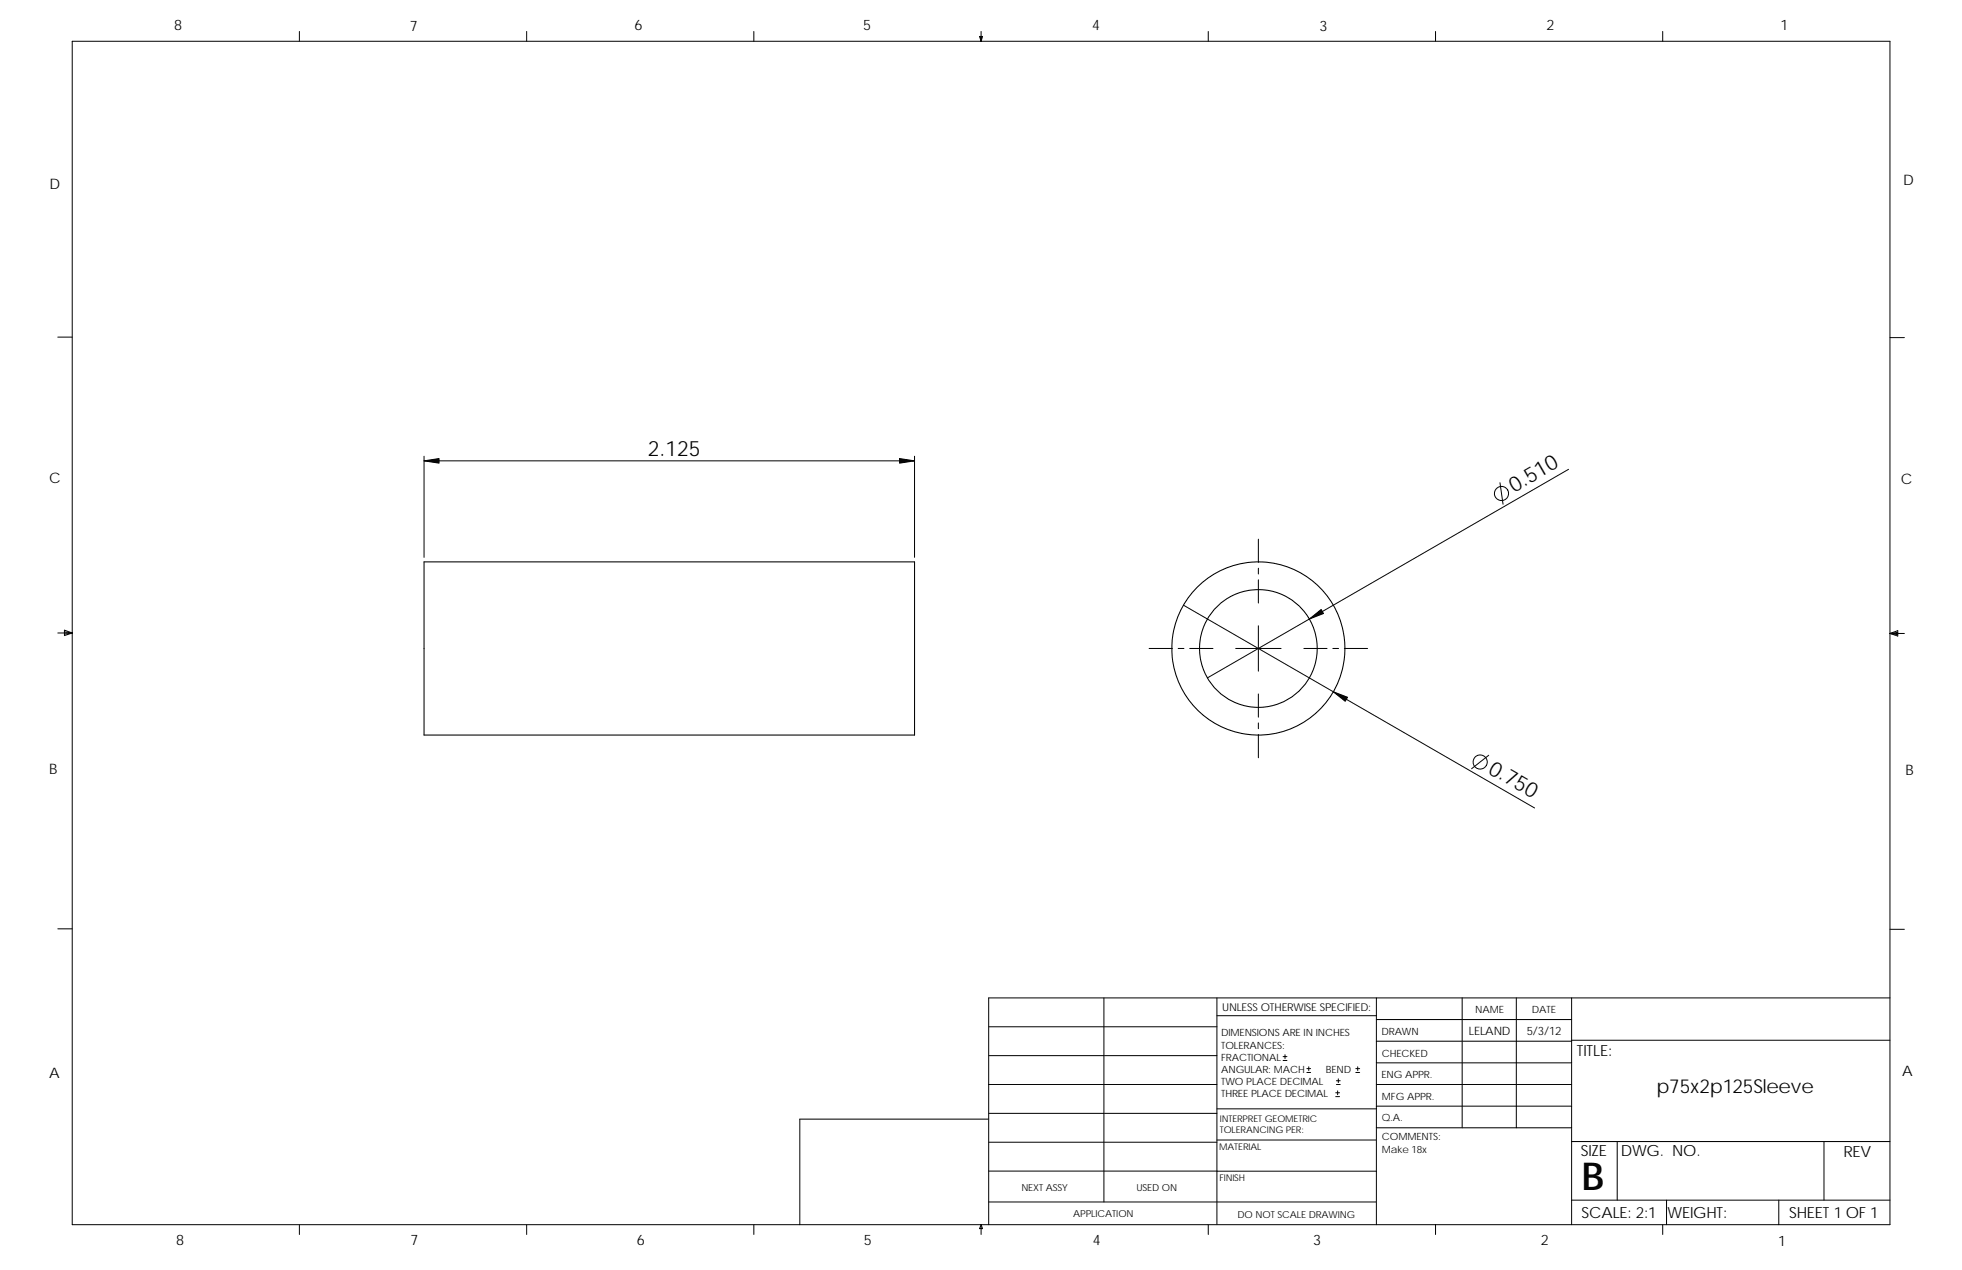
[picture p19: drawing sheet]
<svg xmlns="http://www.w3.org/2000/svg" width="432mm" height="279mm" viewBox="0 0 432 279" stroke-linecap="round" stroke-linejoin="round" font-family="sans-serif">
<defs><g id="words">
<text font-size="8.5" x="348.1" y="261.7">B</text>
<g font-size="4.7">
<text x="142.6" y="100.4">2.125</text>
<text x="333.2" y="108.4" transform="rotate(-30 333.2 108.4)">0.510</text>
<text x="327.3" y="170" transform="rotate(30 327.3 170)">0.750</text>
</g>
<text font-size="4.2" x="364.6" y="240.4">p75x2p125Sleeve</text>
<g font-size="3.4">
<text x="347" y="232.3">TITLE:</text>
<text x="347.9" y="254.3">SIZE</text>
<text x="356.7" y="254.3">DWG. NO.</text>
<text x="405.7" y="254.4">REV</text>
<text x="348.1" y="267.9">SCALE: 2:1</text>
<text x="367" y="268">WEIGHT:</text>
<text x="393.8" y="267.9">SHEET 1 OF 1</text>
</g>
<g font-size="3.2">
<text x="38.3" y="6.7">8</text>
<text x="90.2" y="6.8">7</text>
<text x="139.7" y="6.5">6</text>
<text x="189.9" y="6.5">5</text>
<text x="240.4" y="6.6">4</text>
<text x="290.4" y="6.7">3</text>
<text x="340.4" y="6.6">2</text>
<text x="391.8" y="6.7">1</text>
<text x="10.9" y="41.6">D</text>
<text x="418.9" y="40.7">D</text>
<text x="10.8" y="106.3">C</text>
<text x="418.4" y="106.4">C</text>
<text x="10.8" y="170.2">B</text>
<text x="419.4" y="170.6">B</text>
<text x="10.8" y="237.2">A</text>
<text x="418.6" y="236.8">A</text>
<text x="38.8" y="273.9">8</text>
<text x="90.3" y="273.9">7</text>
<text x="140.2" y="273.8">6</text>
<text x="190.1" y="273.9">5</text>
<text x="240.5" y="273.8">4</text>
<text x="289" y="273.9">3</text>
<text x="339.1" y="273.9">2</text>
<text x="391.4" y="274.2">1</text>
</g>
<g font-size="2.5">
<text x="323.3" y="227.6">LELAND</text>
<text x="336" y="227.7">5/3/12</text>
</g>
<text font-size="2.4" x="269" y="222.4">UNLESS OTHERWISE SPECIFIED:</text>
<g font-size="2.2">
<text x="304" y="227.7">DRAWN</text>
<text x="324.7" y="222.9">NAME</text>
<text x="337.2" y="222.9">DATE</text>
<text x="268.8" y="228">DIMENSIONS ARE IN INCHES</text>
<text x="268.8" y="230.7">TOLERANCES:</text>
<text x="268.8" y="233.3">FRACTIONAL</text>
<text x="304.1" y="232.6">CHECKED</text>
<text x="268.8" y="236">ANGULAR: MACH</text>
<text x="268.8" y="238.6">TWO PLACE DECIMAL</text>
<text x="291.8" y="236">BEND</text>
<text x="304" y="237.2">ENG APPR.</text>
<text x="268.8" y="241.3">THREE PLACE DECIMAL</text>
<text x="304.1" y="242">MFG APPR.</text>
<text x="304.1" y="246.7">Q.A.</text>
<text x="304.1" y="250.9">COMMENTS:</text>
<text x="304.1" y="253.6">Make 18x</text>
</g>
<g font-size="2.1">
<text x="224.8" y="262">NEXT ASSY</text>
<text x="250.1" y="262">USED ON</text>
<text x="236.2" y="267.8">APPLICATION</text>
<text x="272.4" y="267.9">DO NOT SCALE DRAWING</text>
</g>
<g font-size="2">
<text x="268.5" y="249.4">TOLERANCING PER:</text>
<text x="268.5" y="246.8">INTERPRET GEOMETRIC</text>
<text x="268.3" y="252.9">MATERIAL</text>
<text x="268.4" y="259.7">FINISH</text>
</g>
</g></defs>
<g fill="none" stroke="#000" stroke-width=".22">
<path d="M15.9 9.1h400v260.3h-400zM65.9 6.9v2.2M115.9 6.9v2.2M165.9 6.9v2.2M215.6 8h.6l-.3 1.1zM215.7 8l.2 1.1M215.9 6.9v2.2M216 8l-.1 1.1M265.9 6.9v2.2M315.9 6.9v2.2M365.9 6.9v2.2M12.7 74.2h3.2"/>
<path d="M415.9 74.3h3.2M93.3 100.4v22.2M93.3 101.4h108M201.3 100.4v22.2M276.9 118.6v5.1M330.1 106.2l.7 4.7M345.2 103.3l-79.5 45.8M12.7 139.3h3.2M14.2 138.6l1.7 .7-1.7 .5zM14.2 139l1.7 .3M15.9 139.3l-1.7 .2M260.5 133.1l77.2 44.7"/>
<path d="M276.9 125v1.3M276.9 127.6v5.1M276.9 137.7v10M415.9 139.4l1.8 .2M415.9 139.4l1.8-.7v1.2zM415.9 139.4h3.2M417.7 139.1l-1.8 .3M252.9 142.7h5.1M259.3 142.7h1.3M261.8 142.7h5.2M271.9 142.7h10M276.9 152.7v5.1"/>
<path d="M276.9 159v1.3M287 142.7h5.1M293.3 142.7h1.3M295.9 142.7h5.1M276.9 161.6v5.1M327.6 166.2l-3.7 2.9M12.7 204.3h3.2M243 219.5v44.9M267.8 219.5v49.9M302.9 219.5v49.9M321.8 219.5v28.6M333.7 219.5v28.6"/>
<path d="M345.9 219.5v49.9M415.9 219.5h-198.3v49.9M415.9 204.4h3.2M217.6 225.9h50.2M217.6 238.6h50.2M217.6 232.2h50.2M267.8 223.5h35.1M282.4 233.3h.8M282.4 232.5h.8M282.8 232v.9M287.6 235.9h.8M287.6 235.1h.8"/>
<path d="M288 234.7v.8M294.1 238.6h.9M294.1 237.8h.9M294.4 240v.8M294.5 237.3v.9M298.4 235.9h.8M298.4 235.1h.8M298.8 234.7v.8M302.9 233.8h43M302.9 238.6h43M302.9 224.3h43M302.9 229.1h43"/>
<path d="M345.9 228.9h70M217.6 257.6l85.3 .1M217.6 246.2h-41.6v23.2M217.6 244.9h50.2M217.6 251.3h50.2M267.8 243.9h35.1M267.8 250.8h35.1M294 241.3h.8M294 240.4h.8M302.9 243.4h43M302.9 248.1h43M345.9 251.1h70"/>
<path d="M355.9 251.1v12.9M401.4 251.1v12.9M65.9 269.4v2.2M115.9 269.4v2.2M165.9 269.4v2.2M215.9 269.4l.3 .9h-.6zM215.9 269.4v2.2M217.6 264.4h85.3M265.9 269.4v2.2M315.9 269.4v2.2M345.9 264h70M365.9 269.4v2.2"/>
<path d="M366.8 264v5.4M391.5 264v5.4"/>
<circle cx="330.5" cy="108.6" r="1.56"/>
<circle cx="325.8" cy="167.6" r="1.56"/>
</g>
<g fill="none" stroke="#000" stroke-width=".23">
<path d="M93.3 123.6h108v38.1h-108z"/>
<circle cx="276.9" cy="142.7" r="13"/>
<circle cx="276.9" cy="142.7" r="19"/>
</g>
<g fill="#000" stroke="#000" stroke-width=".22">
<path d="M93.3 101.4l3.3-.5v1z" fill-rule="evenodd"/>
<path d="M198 100.9l3.3 .5-3.3 .5z" fill-rule="evenodd"/>
<path d="M288.2 136.2l2.6-2.1 .5 .9z" fill-rule="evenodd"/>
<path d="M293.4 152.2l3.2 1.2-.5 .9z" fill-rule="evenodd"/>
</g>
<use href="#words"/>
</svg>
